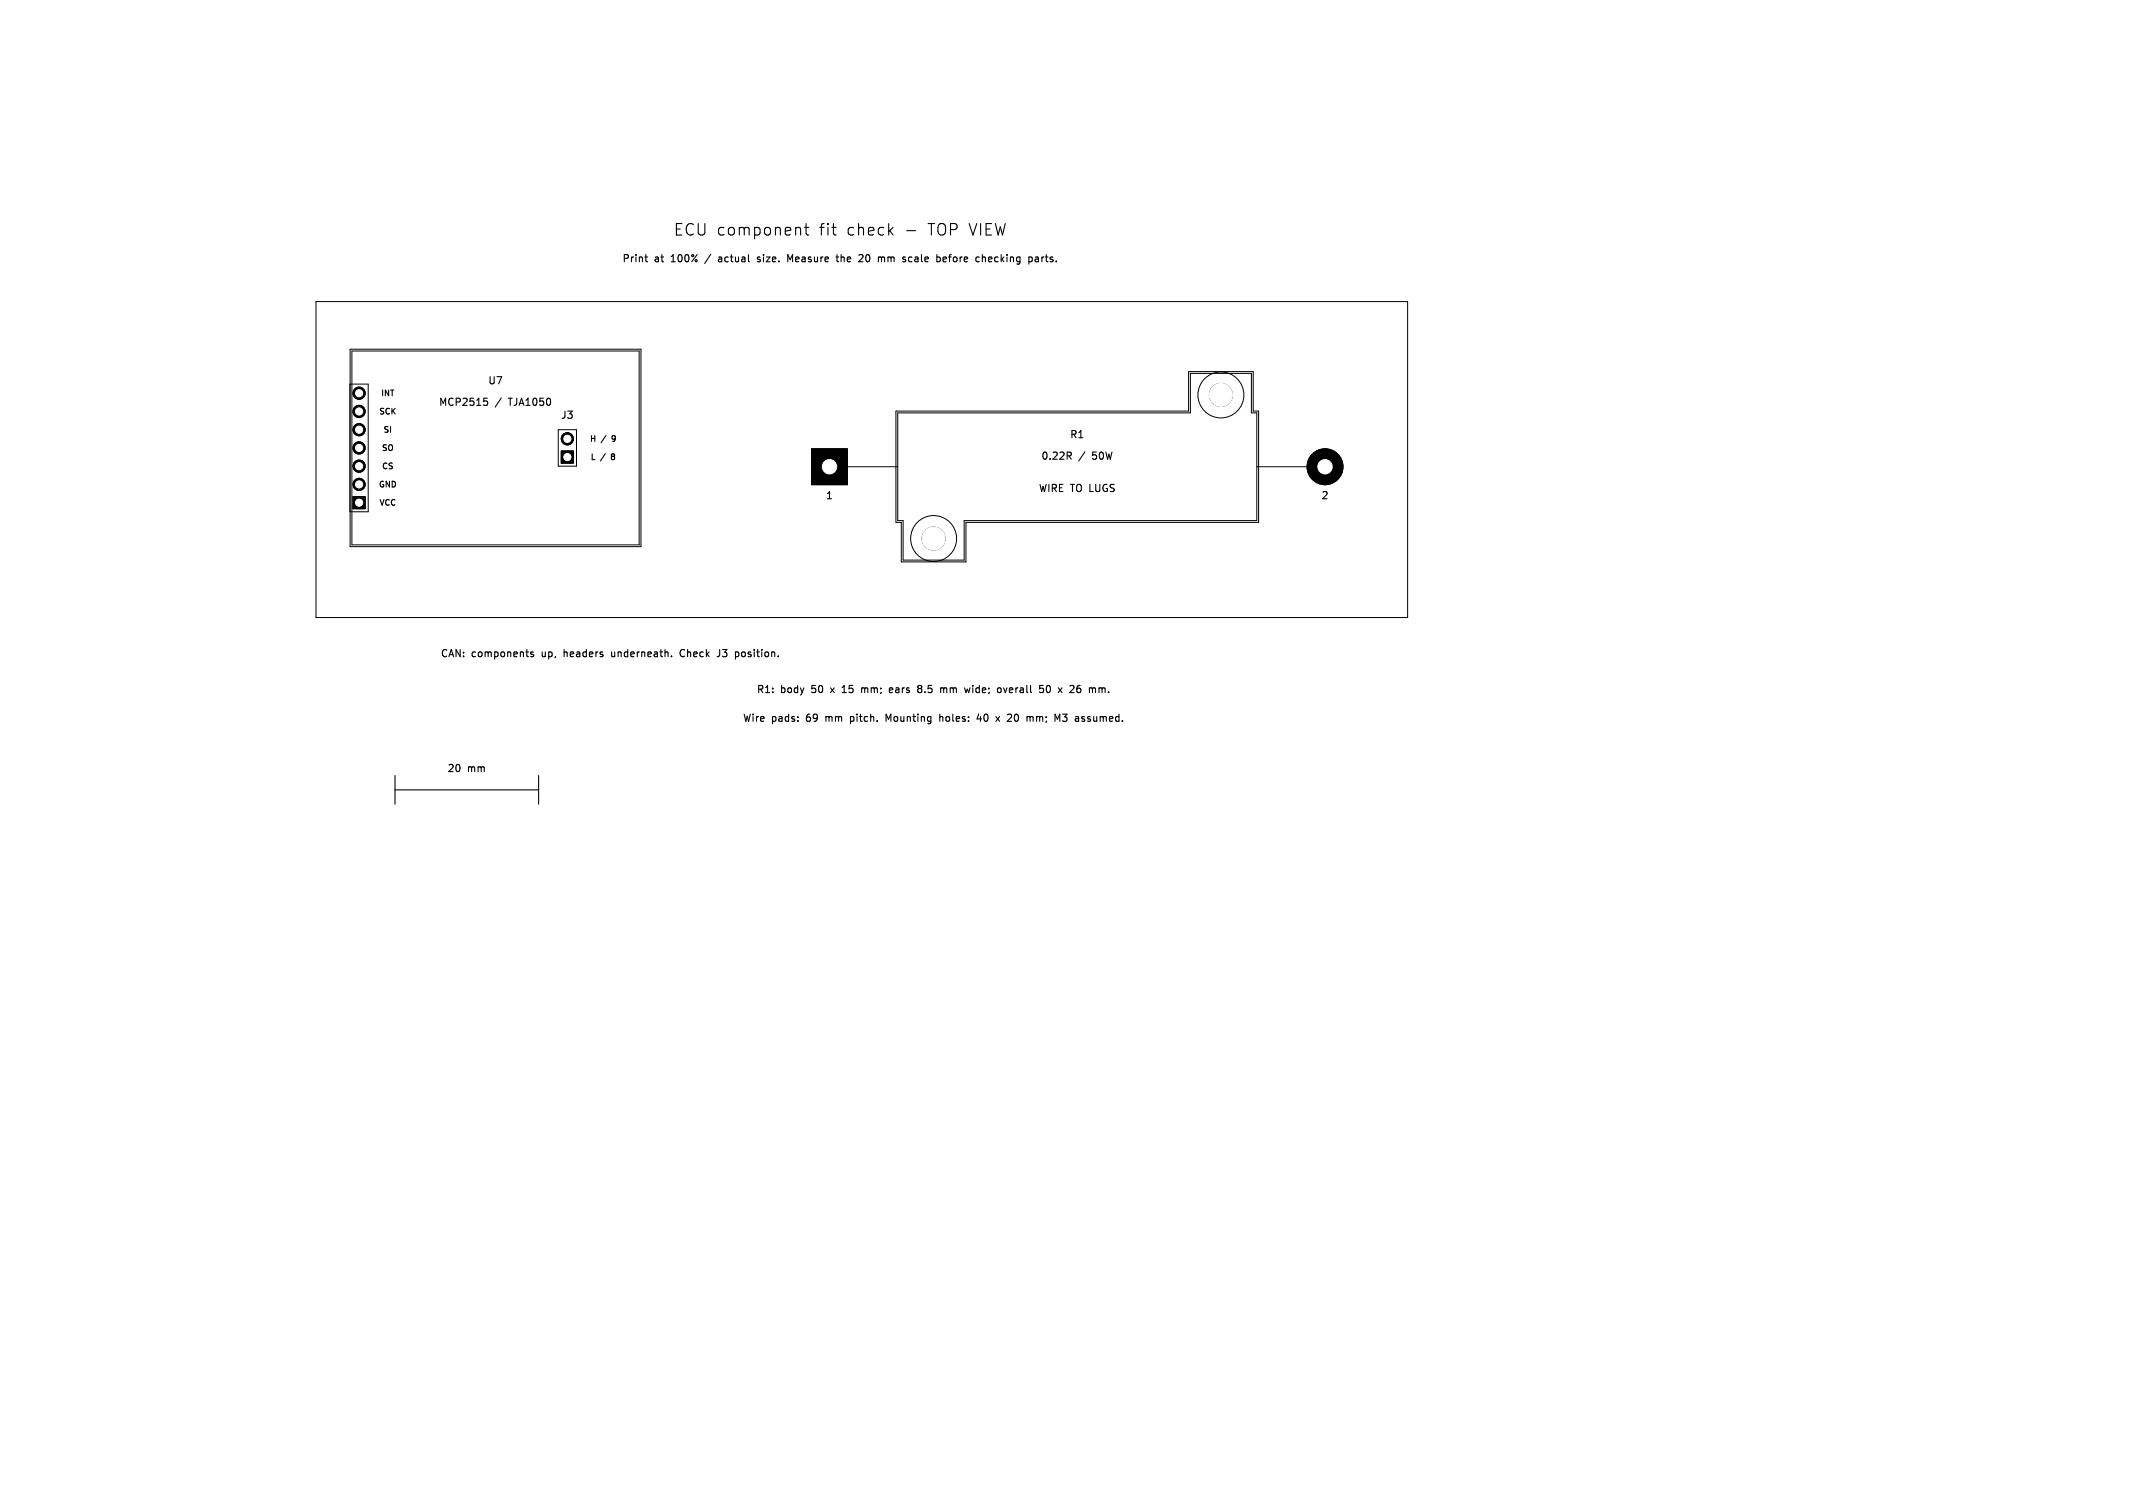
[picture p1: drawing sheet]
<svg xmlns="http://www.w3.org/2000/svg" width="297mm" height="210mm" viewBox="0 0 297 210" stroke-linecap="round" stroke-linejoin="round" font-family="sans-serif">
<defs><g id="words">
<g font-size="2.2">
<text x="93.7" y="33">ECU component</text>
<text x="114.2" y="33">fit</text>
<text x="118.1" y="33">check</text>
<text x="126.3" y="33">-</text>
<text x="129.7" y="33">TOP VIEW</text>
</g>
<g font-size="1.4">
<text x="86.6" y="36.7">Print</text>
<text x="91.1" y="36.7">at</text>
<text x="93.6" y="36.7">100%</text>
<text x="100.7" y="36.7">actual</text>
<text x="106.4" y="36.7">size.</text>
<text x="110.8" y="36.7">Measure</text>
<text x="117.9" y="36.7">the</text>
<text x="121.3" y="36.7">20</text>
<text x="124.2" y="36.7">mm</text>
<text x="127.9" y="36.7">scale</text>
<text x="132.8" y="36.7">before</text>
<text x="138.6" y="36.7">checking</text>
<text x="146.1" y="36.7">parts.</text>
<text x="67.9" y="53.7">U7</text>
<text x="61" y="56.7">MCP2515</text>
<text x="69" y="56.7">/</text>
<text x="71" y="56.7">TJA1050</text>
<text x="78" y="58.5">J3</text>
<text x="144.9" y="64.2">0.22R</text>
<text x="148.9" y="61.2">R1</text>
<text x="150.2" y="64.2">/</text>
<text x="152.3" y="64.2">50W</text>
<text x="114.9" y="69.7">1</text>
<text x="144.5" y="68.7">WIRE TO LUGS</text>
<text x="183.9" y="69.7">2</text>
<text x="61.3" y="91.7">CAN:</text>
<text x="65.7" y="91.7">components</text>
<text x="75.6" y="91.7">up,</text>
<text x="78.9" y="91.7">headers</text>
<text x="85.8" y="91.7">underneath.</text>
<text x="95.6" y="91.7">Check</text>
<text x="101.1" y="91.7">J3</text>
<text x="103.8" y="91.7">position.</text>
<text x="103.4" y="100.7">Wire</text>
<text x="105.3" y="96.7">R1:</text>
<text x="107.5" y="100.7">pads:</text>
<text x="108.7" y="96.7">body</text>
<text x="112.5" y="100.7">69</text>
<text x="113.2" y="96.7">50</text>
<text x="115.4" y="100.7">mm</text>
<text x="117.9" y="96.7">15</text>
<text x="119.1" y="100.7">pitch.</text>
<text x="120.9" y="96.7">mm;</text>
<text x="124.3" y="100.7">Mounting</text>
<text x="125" y="96.7">ears</text>
<text x="129.2" y="96.7">8.5</text>
<text x="132" y="100.7">holes:</text>
<text x="132.6" y="96.7">mm</text>
<text x="136.3" y="96.7">wide;</text>
<text x="137.5" y="100.7">40</text>
<text x="140.4" y="100.7">x</text>
<text x="141.1" y="96.7">overall</text>
<text x="142.2" y="100.7">20</text>
<text x="145.1" y="100.7">mm;</text>
<text x="147.2" y="96.7">50</text>
<text x="149.3" y="100.7">M3</text>
<text x="150.1" y="96.7">x</text>
<text x="151.9" y="96.7">26</text>
<text x="152.4" y="100.7">assumed.</text>
<text x="62.2" y="107.7">20</text>
<text x="65.1" y="107.7">mm</text>
</g>
<g font-size="1.1">
<text x="52.7" y="57.9">SCK</text>
<text x="52.9" y="55.4">INT</text>
<text x="53.1" y="63">SO</text>
<text x="53.1" y="65.5">CS</text>
<text x="53.3" y="60.5">SI</text>
<text x="82" y="61.7">H</text>
<text x="82.1" y="64.3">L</text>
<text x="83.7" y="64.3">/</text>
<text x="83.8" y="61.7">/</text>
<text x="85.4" y="64.3">8</text>
<text x="85.5" y="61.7">9</text>
<text x="52.6" y="68.1">GND</text>
<text x="52.7" y="70.6">VCC</text>
</g>
</g></defs>
<g fill="#000" stroke="#000" stroke-width=".14">
<path d="M49.2 69.2h1.7v1.7h-1.7zM78.1 62.8h1.7v1.7h-1.7zM113 62.5h5v5h-5z"/>
<circle cx="50" cy="57.3" r=".85"/>
<circle cx="50" cy="54.8" r=".85"/>
<circle cx="50" cy="59.8" r=".85"/>
<circle cx="50" cy="62.4" r=".85"/>
<circle cx="50" cy="67.5" r=".85"/>
<circle cx="50" cy="64.9" r=".85"/>
<circle cx="79" cy="61.1" r=".85"/>
<circle cx="184.5" cy="65" r="2.5"/>
</g>
<g fill="none" stroke="#000" stroke-width=".15">
<path d="M89.8 35.8h.4M89.9 35.5v.8l.3 .2M99 35.4l-.9 1.3M100.4 35.8h-.3M100.4 36.1h-.2l-.2 .1 .1 .2 .3 .1M105.8 35.8h-.2l-.1 .1v.2l.3 .1v.2h-.3M109.7 36.5v-1l.3 .7 .4-.7v1M112 31.7h.6M112.2 31.1v1.4l.1 .2h.3M116.4 35.8h.4M116.6 36.4l.2 .1M117.1 35.5v1"/>
<path d="M117.5 35.8h-.2l-.2 .1M120.9 35.5a.53 .53 0 0 0-.4 .5 .53 .53 0 0 0 .4 .5M123.6 35.8v.7M123.9 35.8l-.3 .1M126.9 35.8h.1M127 36.4l-.1 .1M127.5 35.8h-.1M127.5 36.1l-.1 .1 .1 .3M131.5 35.8h.2l.1 .2-.5 .1M131.7 36.4l-.2 .1M132.1 35.8h.4M132.5 35.5l-.3 .1v.9"/>
<path d="M137.6 36.1l.5-.1v-.2h-.3l-.2 .1 .1 .5h.4M144.5 35.8l.1 .1v.6M144.6 36.4l-.3 .1M144.6 36l-.3 .1M145.1 35.8v.7M145.4 35.8l-.3 .2M145.5 35.8h.4M145.7 35.5v.8l.1 .2M67.4 55.5h.5M67.5 55.8h.2l.2 .2v.4l-.4 .1M148.8 63.5l.4 .5M149 63l.2 .1-.1 .3-.1 .1"/>
<path d="M74.3 90.8h-.3l-.1 .1v.2l.4 .1v.2h-.4M85.2 90.8v.5l.3 .2M95.3 90.5a.47 .47 0 0 0-.6 .5 .47 .47 0 0 0 .6 .4M100.2 90.5v.7l-.3 .3M100.6 90.5h.6M100.6 91.4h.1M103.5 90.8l-.2 .2v.3l.2 .2M115.6 95.8l.6 .7M116.2 95.8l-.6 .7M117.3 96.5h.5M117.3 95.7l.2-.2v1M118.4 99.8v1"/>
<path d="M118.7 99.8h-.3M120 95.8v.7M120 95.9l.3-.1 .1 .1M120.4 95.9v.6M120.5 95.8l-.1 .1M123.9 96.4h.4M123.9 95.8h.3l.1 .2-.5 .1M124 99.5l-.3 .7-.3-.7v1M127.9 95.5h.3l.1 .1 .1 .1-.2 .2M128 95.9h.2M128.2 95.9l.1 .1 .1 .3-.2 .2h-.2M128.8 96.4v.1"/>
<path d="M130.9 99.9l.1-.1h.2l.1 .7M130.9 99.5v1M131.5 95.8l.3 .1v.6M135.5 95.5v.1M135.5 95.8v.7M136.3 99.4l-.3 .7h.7M136.5 99.8v.7M137 99.6v.7M139.7 95.8l.3 .7 .2-.7M140.3 99.6l.1-.1 .4 .1M140.7 95.8l-.2 .1v.4l.2 .2M141 96l-.5 .1"/>
<path d="M141.3 99.6l.2-.1h.2l.1 .3M144.3 99.9l.3-.1 .2 .1M144.3 99.8v.7M145.8 95.6l.1-.1a.53 .53 0 0 1 .4 .5 .53 .53 0 0 1-.4 .5l-.1-.1-.1-.3zM148 99.5h.6l-.4 .3 .3 .1 .1 .4-.2 .2h-.3M149.1 95.5h.4v.2l-.6 .8h.6M150.4 95.5l-.3 .1M151.6 99.8h.2M154.4 96.4v.1M55 108v4M55 110h20M75 108v4"/>
<path d="M118.4 100.4l.3 .1M141.8 100.1l-.1 .3-.2 .1M146.9 100.5v-1l.3 .7 .4-.7v1M151.6 100.1l.2 .1 .1 .1-.2 .2h-.2"/>
</g>
<g fill="none" stroke="#000" stroke-width=".14">
<path d="M44 42h152v44h-152zM48.7 53.5h2.6v17.8h-2.6M48.8 48.6h40.5v27.5h-40.5zM49 48.9h40v27h-40zM77.7 59.8h2.6v5.1h-2.6zM124.7 57.3h40.8v-5.5h9v5.5h.7v15.5h-40.7v5.5h-9v-5.5h-.8zM125 57.5h40.7v-5.5h8.5v5.5h.8v15h-40.7v5.5h-8.5v-5.5h-.8zM49.2 69.2h1.7v1.7h-1.7zM78.1 62.8h1.7v1.7h-1.7zM113 62.5h5v5h-5zM115.5 65h9.5M175 65h9.5"/>
<circle cx="50" cy="57.3" r=".85"/>
<circle cx="50" cy="54.8" r=".85"/>
<circle cx="50" cy="59.8" r=".85"/>
<circle cx="170" cy="55" r="1.6"/>
<circle cx="170" cy="55" r="3.2"/>
<circle cx="50" cy="62.4" r=".85"/>
<circle cx="50" cy="67.5" r=".85"/>
<circle cx="50" cy="64.9" r=".85"/>
<circle cx="79" cy="61.1" r=".85"/>
<circle cx="130" cy="75" r="1.6"/>
<circle cx="130" cy="75" r="3.2"/>
<circle cx="184.5" cy="65" r="2.5"/>
</g>
<g fill="#fff" stroke="#fff" stroke-width=".14">
<circle cx="130" cy="75" r="1.6"/>
<circle cx="170" cy="55" r="1.6"/>
<circle cx="115.5" cy="65" r="1"/>
<circle cx="184.5" cy="65" r="1"/>
<circle cx="50" cy="70" r=".5"/>
<circle cx="50" cy="67.5" r=".5"/>
<circle cx="50" cy="64.9" r=".5"/>
<circle cx="50" cy="62.4" r=".5"/>
<circle cx="50" cy="59.8" r=".5"/>
<circle cx="50" cy="57.3" r=".5"/>
<circle cx="50" cy="54.8" r=".5"/>
<circle cx="79" cy="63.6" r=".5"/>
<circle cx="79" cy="61.1" r=".5"/>
</g>
<use href="#words"/>
</svg>
